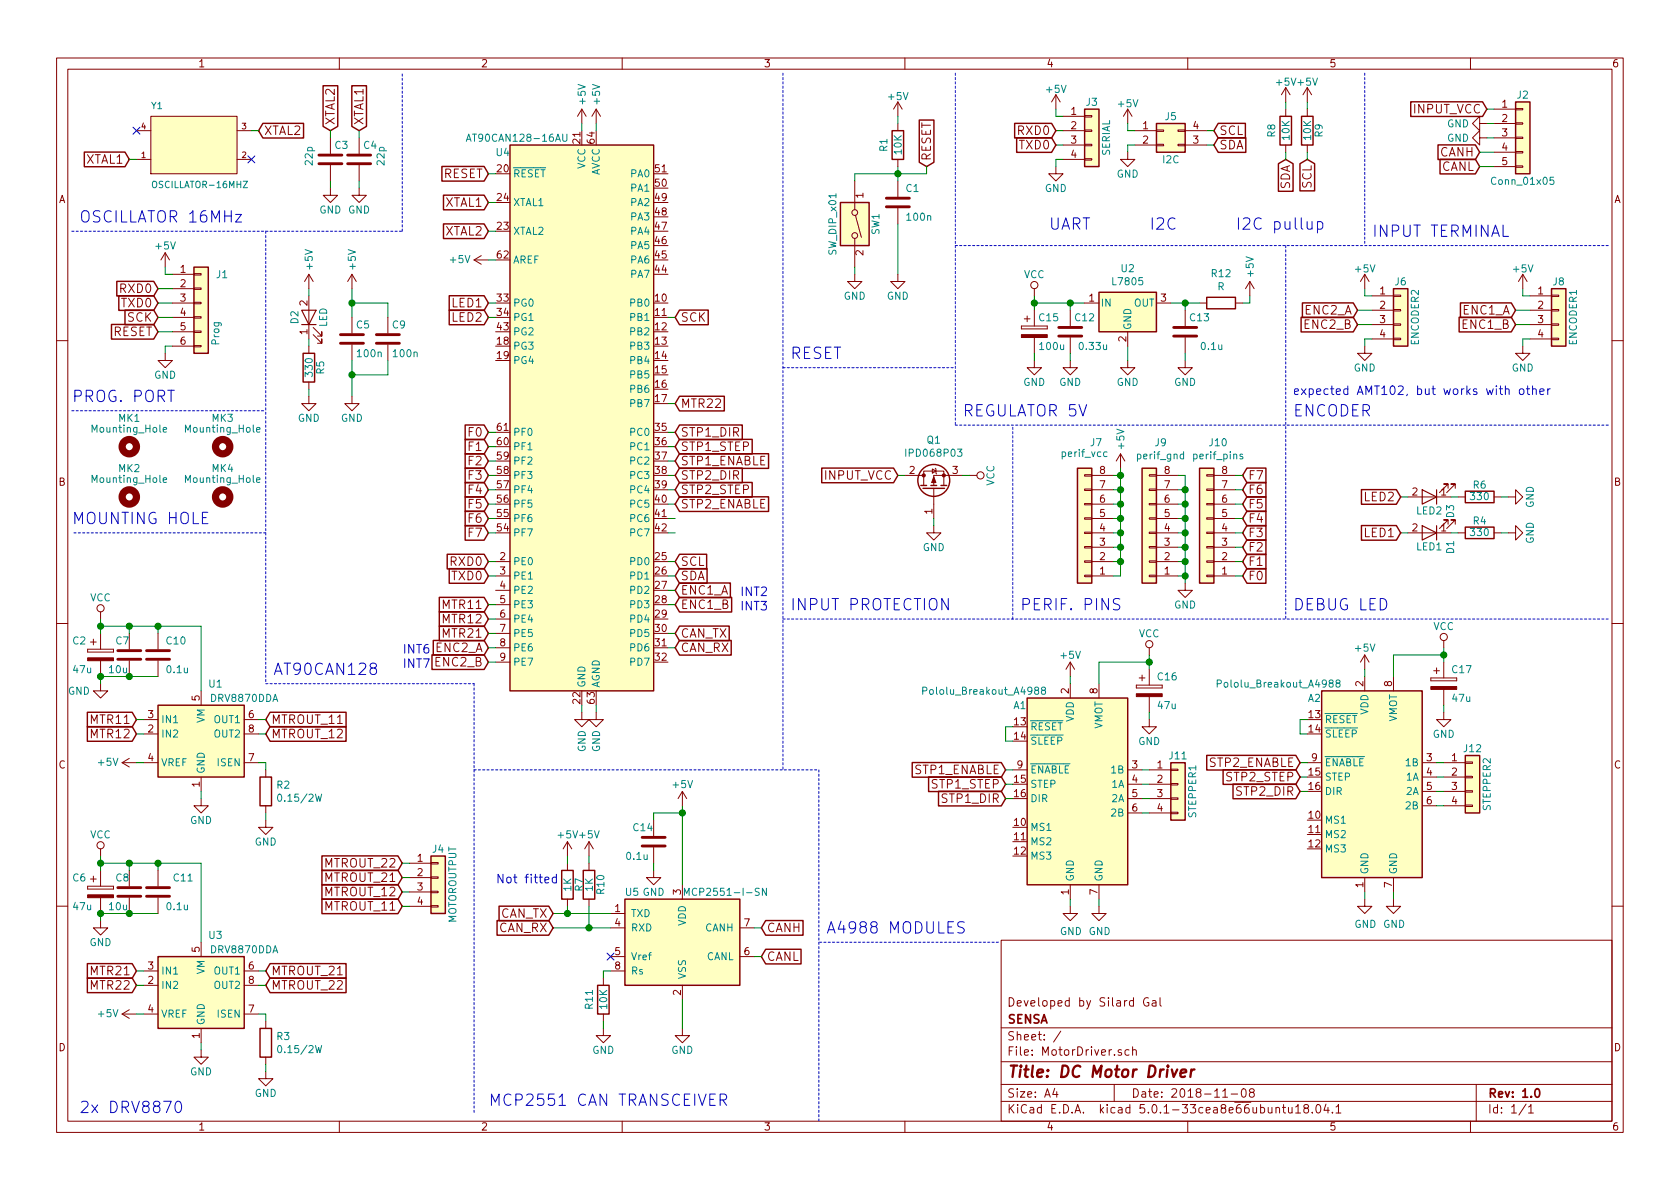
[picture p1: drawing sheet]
<svg xmlns="http://www.w3.org/2000/svg" width="297mm" height="210mm" viewBox="0 0 297 210" stroke-linecap="round" stroke-linejoin="round" font-family="sans-serif">
<defs><g id="words">
<g font-size="2.8" fill="#0000c2">
<text x="14" y="39.4">OSCILLATOR 16MHz</text>
<text x="185.4" y="40.6">UART</text>
<text x="203.2" y="40.6">I2C</text>
<text x="218.4" y="40.6">I2C pullup</text>
<text x="242.6" y="41.9">INPUT TERMINAL</text>
<text x="139.7" y="63.5">RESET</text>
<text x="12.7" y="71.1">PROG. PORT</text>
<text x="170.2" y="73.7">REGULATOR 5V</text>
<text x="228.6" y="73.7">ENCODER</text>
<text x="12.7" y="92.7">MOUNTING HOLE</text>
<text x="139.7" y="107.9">INPUT PROTECTION</text>
<text x="180.3" y="107.9">PERIF. PINS</text>
<text x="228.6" y="107.9">DEBUG LED</text>
<text x="48.3" y="119.4">AT90CAN128</text>
<text x="146" y="165.1">A4988 MODULES</text>
<text x="14" y="196.8">2x DRV8870</text>
<text x="86.4" y="195.6">MCP2551 CAN TRANSCEIVER</text>
</g>
<text font-size="2.8" fill="#840000" x="178" y="190.5">Title: DC Motor Driver</text>
<g font-size="2.1" fill="#840000">
<text x="46.6" y="23.9">XTAL2</text>
<text x="59.2" y="22.2" transform="rotate(-90 59.2 22.2)">XTAL2</text>
<text x="64.3" y="22.2" transform="rotate(-90 64.3 22.2)">XTAL1</text>
<text x="180.1" y="23.9">RXD0</text>
<text x="215.5" y="23.9">SCL</text>
<text x="249.9" y="20.1">INPUT_VCC</text>
<text x="15.2" y="29">XTAL1</text>
<text x="164.6" y="28.5" transform="rotate(-90 164.6 28.5)">RESET</text>
<text x="180.3" y="26.4">TXD0</text>
<text x="215.5" y="26.4">SDA</text>
<text x="254.6" y="27.7">CANH</text>
<text x="78.4" y="31.5">RESET</text>
<text x="228.1" y="33.6" transform="rotate(-90 228.1 33.6)">SDA</text>
<text x="231.9" y="33.3" transform="rotate(-90 231.9 33.3)">SCL</text>
<text x="254.8" y="30.2">CANL</text>
<text x="78.7" y="36.6">XTAL1</text>
<text x="78.7" y="41.7">XTAL2</text>
<text x="21.4" y="51.8">RXD0</text>
<text x="19.9" y="59.4">RESET</text>
<text x="21.6" y="54.4">TXD0</text>
<text x="22.6" y="56.9">SCK</text>
<text x="80" y="54.4">LED1</text>
<text x="80" y="56.9">LED2</text>
<text x="120.3" y="56.9">SCK</text>
<text x="230.7" y="55.6">ENC2_A</text>
<text x="230.7" y="58.2">ENC2_B</text>
<text x="258.7" y="55.6">ENC1_A</text>
<text x="258.7" y="58.2">ENC1_B</text>
<text x="83" y="77.2">F0</text>
<text x="120.3" y="72.1">MTR22</text>
<text x="120.3" y="77.2">STP1_DIR</text>
<text x="83" y="79.8">F1</text>
<text x="83" y="82.3">F2</text>
<text x="120.3" y="82.3">STP1_ENABLE</text>
<text x="120.3" y="79.8">STP1_STEP</text>
<text x="83" y="84.8">F3</text>
<text x="83" y="87.4">F4</text>
<text x="83" y="89.9">F5</text>
<text x="120.3" y="89.9">STP2_ENABLE</text>
<text x="120.3" y="87.4">STP2_STEP</text>
<text x="120.3" y="84.8">STP2_DIR</text>
<text x="145.8" y="84.8">INPUT_VCC</text>
<text x="220.6" y="89.9">F5</text>
<text x="220.6" y="87.4">F6</text>
<text x="220.6" y="84.8">F7</text>
<text x="241.3" y="88.6">LED2</text>
<text x="83" y="92.5">F6</text>
<text x="83" y="95">F7</text>
<text x="220.6" y="95">F3</text>
<text x="220.6" y="92.5">F4</text>
<text x="241.3" y="95">LED1</text>
<text x="79.8" y="100.1">RXD0</text>
<text x="120.3" y="100.1">SCL</text>
<text x="220.6" y="100.1">F1</text>
<text x="220.6" y="97.5">F2</text>
<text x="78.5" y="107.7">MTR11</text>
<text x="80" y="102.6">TXD0</text>
<text x="120.3" y="102.6">SDA</text>
<text x="120.3" y="105.2">ENC1_A</text>
<text x="120.3" y="107.7">ENC1_B</text>
<text x="220.6" y="102.6">F0</text>
<text x="78.5" y="110.2">MTR12</text>
<text x="78.5" y="112.8">MTR21</text>
<text x="120.3" y="112.8">CAN_TX</text>
<text x="120.3" y="115.3">CAN_RX</text>
<text x="16.3" y="128">MTR11</text>
<text x="16.3" y="130.6">MTR12</text>
<text x="47.9" y="130.6">MTROUT_12</text>
<text x="47.9" y="128">MTROUT_11</text>
<text x="161.7" y="136.9">STP1_ENABLE</text>
<text x="213.7" y="135.6">STP2_ENABLE</text>
<text x="164.8" y="139.4">STP1_STEP</text>
<text x="166.8" y="142">STP1_DIR</text>
<text x="216.9" y="138.2">STP2_STEP</text>
<text x="218.8" y="140.7">STP2_DIR</text>
<text x="57.6" y="156">MTROUT_21</text>
<text x="57.6" y="153.4">MTROUT_22</text>
<text x="57.6" y="161">MTROUT_11</text>
<text x="57.6" y="158.5">MTROUT_12</text>
<text x="88.1" y="164.8">CAN_RX</text>
<text x="88.4" y="162.3">CAN_TX</text>
<text x="135.5" y="164.8">CANH</text>
<text x="16.3" y="172.5">MTR21</text>
<text x="47.9" y="172.5">MTROUT_21</text>
<text x="135.5" y="169.9">CANL</text>
<text x="16.3" y="175">MTR22</text>
<text x="47.9" y="175">MTROUT_22</text>
<text x="178" y="178">Developed by Silard Gal</text>
<text x="178" y="184">Sheet: /</text>
<text x="178" y="181">SENSA</text>
<text x="178" y="186.7">File: MotorDriver.sch</text>
<text x="178" y="196.9">KiCad E.D.A. kicad 5.0.1-33cea8e66ubuntu18.04.1</text>
<text x="178" y="194.1">Size: A4</text>
<text x="200" y="194.1">Date: 2018-11-08</text>
<text x="263" y="194.1">Rev: 1.0</text>
<text x="263" y="196.9">Id: 1/1</text>
</g>
<g font-size="2.1" fill="#0000c2">
<text x="234.4" y="69.8">expected AMT102, but works with other</text>
<text x="130.8" y="105.4">INT2</text>
<text x="130.8" y="107.9">INT3</text>
<text x="71.1" y="115.6">INT6 ENC2_A</text>
<text x="71.1" y="118.1">INT7 ENC2_B</text>
<text x="87.6" y="156.2">Not fitted</text>
</g>
<g font-size="1.8" fill="#840000">
<text x="35" y="11.9">1</text>
<text x="85" y="11.9">2</text>
<text x="135" y="11.9">3</text>
<text x="185" y="11.9">4</text>
<text x="235" y="11.9">5</text>
<text x="285" y="11.9">6</text>
<text x="189.4" y="20.3">1</text>
<text x="189.4" y="22.9">2</text>
<text x="202.1" y="22.9">1</text>
<text x="211" y="22.9">4</text>
<text x="265.6" y="19">1</text>
<text x="265.6" y="21.6">2</text>
<text x="102.6" y="25.3" transform="rotate(-90 102.6 25.3)">21</text>
<text x="105.2" y="25.3" transform="rotate(-90 105.2 25.3)">64</text>
<text x="189.4" y="25.4">3</text>
<text x="189.4" y="27.9">4</text>
<text x="202.1" y="25.4">2</text>
<text x="211" y="25.4">3</text>
<text x="265.6" y="24.1">3</text>
<text x="265.6" y="26.7">4</text>
<text x="265.6" y="29.2">5</text>
<text x="10.4" y="35.9">A</text>
<text x="87.9" y="30.5">20</text>
<text x="87.9" y="35.6">24</text>
<text x="115.9" y="35.6">49</text>
<text x="115.9" y="33">50</text>
<text x="115.9" y="30.5">51</text>
<text x="152.7" y="35" transform="rotate(-90 152.7 35)">1</text>
<text x="285.4" y="35.9">A</text>
<text x="87.9" y="40.6">23</text>
<text x="115.9" y="40.6">47</text>
<text x="115.9" y="38.1">48</text>
<text x="87.9" y="45.7">62</text>
<text x="115.9" y="45.7">45</text>
<text x="115.9" y="43.2">46</text>
<text x="152.7" y="45.2" transform="rotate(-90 152.7 45.2)">2</text>
<text x="31.9" y="48.3">1</text>
<text x="31.9" y="50.8">2</text>
<text x="31.9" y="53.3">3</text>
<text x="87.9" y="53.3">33</text>
<text x="115.9" y="53.3">10</text>
<text x="115.9" y="48.3">44</text>
<text x="192.6" y="53.3">1</text>
<text x="205.3" y="53.3">3</text>
<text x="244" y="52.1">1</text>
<text x="271.9" y="52.1">1</text>
<text x="31.9" y="55.9">4</text>
<text x="31.9" y="58.4">5</text>
<text x="54.4" y="59.2" transform="rotate(-90 54.4 59.2)">1</text>
<text x="54.4" y="54.1" transform="rotate(-90 54.4 54.1)">2</text>
<text x="87.9" y="55.9">34</text>
<text x="87.9" y="58.4">43</text>
<text x="115.9" y="55.9">11</text>
<text x="115.9" y="58.4">12</text>
<text x="244" y="54.6">2</text>
<text x="244" y="57.1">3</text>
<text x="244" y="59.7">4</text>
<text x="271.9" y="54.6">2</text>
<text x="271.9" y="57.1">3</text>
<text x="271.9" y="59.7">4</text>
<text x="31.9" y="61">6</text>
<text x="87.9" y="61">18</text>
<text x="87.9" y="63.5">19</text>
<text x="115.9" y="61">13</text>
<text x="115.9" y="63.5">14</text>
<text x="199.1" y="60.4" transform="rotate(-90 199.1 60.4)">2</text>
<text x="115.9" y="66">15</text>
<text x="115.9" y="68.6">16</text>
<text x="115.9" y="71.1">17</text>
<text x="87.9" y="76.2">61</text>
<text x="115.9" y="76.2">35</text>
<text x="87.9" y="83.8">58</text>
<text x="87.9" y="81.3">59</text>
<text x="87.9" y="78.7">60</text>
<text x="115.9" y="78.7">36</text>
<text x="115.9" y="81.3">37</text>
<text x="115.9" y="83.8">38</text>
<text x="160.8" y="83.8">2</text>
<text x="168.4" y="83.8">3</text>
<text x="194.5" y="83.8">8</text>
<text x="205.9" y="83.8">8</text>
<text x="216.1" y="83.8">8</text>
<text x="10.4" y="85.9">B</text>
<text x="87.9" y="88.9">56</text>
<text x="87.9" y="86.4">57</text>
<text x="115.9" y="86.4">39</text>
<text x="115.9" y="88.9">40</text>
<text x="194.5" y="88.9">6</text>
<text x="194.5" y="86.4">7</text>
<text x="205.9" y="88.9">6</text>
<text x="205.9" y="86.4">7</text>
<text x="216.1" y="88.9">6</text>
<text x="216.1" y="86.4">7</text>
<text x="249.7" y="87.6">2</text>
<text x="254.8" y="87.6">1</text>
<text x="285.4" y="85.9">B</text>
<text x="87.9" y="94">54</text>
<text x="87.9" y="91.4">55</text>
<text x="115.9" y="91.4">41</text>
<text x="115.9" y="94">42</text>
<text x="164.8" y="90.9" transform="rotate(-90 164.8 90.9)">1</text>
<text x="194.5" y="94">4</text>
<text x="194.5" y="91.4">5</text>
<text x="205.9" y="94">4</text>
<text x="205.9" y="91.4">5</text>
<text x="216.1" y="94">4</text>
<text x="216.1" y="91.4">5</text>
<text x="249.7" y="94">2</text>
<text x="254.8" y="94">1</text>
<text x="88.4" y="99.1">2</text>
<text x="88.4" y="101.6">3</text>
<text x="115.9" y="99.1">25</text>
<text x="115.9" y="101.6">26</text>
<text x="194.5" y="101.6">1</text>
<text x="194.5" y="99.1">2</text>
<text x="194.5" y="96.5">3</text>
<text x="205.9" y="101.6">1</text>
<text x="205.9" y="99.1">2</text>
<text x="205.9" y="96.5">3</text>
<text x="216.1" y="101.6">1</text>
<text x="216.1" y="99.1">2</text>
<text x="216.1" y="96.5">3</text>
<text x="88.4" y="104.1">4</text>
<text x="88.4" y="106.7">5</text>
<text x="115.9" y="104.1">27</text>
<text x="115.9" y="106.7">28</text>
<text x="88.4" y="109.2">6</text>
<text x="88.4" y="111.8">7</text>
<text x="115.9" y="109.2">29</text>
<text x="115.9" y="111.8">30</text>
<text x="88.4" y="114.3">8</text>
<text x="88.4" y="116.8">9</text>
<text x="115.9" y="114.3">31</text>
<text x="115.9" y="116.8">32</text>
<text x="35.3" y="123.9" transform="rotate(-90 35.3 123.9)">5</text>
<text x="102.6" y="124.4" transform="rotate(-90 102.6 124.4)">22</text>
<text x="105.2" y="124.4" transform="rotate(-90 105.2 124.4)">63</text>
<text x="189" y="122.7" transform="rotate(-90 189 122.7)">2</text>
<text x="194.1" y="122.7" transform="rotate(-90 194.1 122.7)">8</text>
<text x="241" y="121.4" transform="rotate(-90 241 121.4)">2</text>
<text x="246.1" y="121.4" transform="rotate(-90 246.1 121.4)">8</text>
<text x="26.2" y="129.5">2</text>
<text x="26.2" y="127">3</text>
<text x="44" y="127">6</text>
<text x="44" y="129.5">8</text>
<text x="179.4" y="128.3">13</text>
<text x="179.4" y="130.8">14</text>
<text x="231.4" y="127">13</text>
<text x="231.4" y="129.5">14</text>
<text x="10.4" y="135.9">C</text>
<text x="26.2" y="134.6">4</text>
<text x="44" y="134.6">7</text>
<text x="179.9" y="135.9">9</text>
<text x="200.2" y="135.9">3</text>
<text x="204.6" y="135.9">1</text>
<text x="231.4" y="137.2">15</text>
<text x="231.9" y="134.6">9</text>
<text x="252.2" y="134.6">3</text>
<text x="252.2" y="137.2">4</text>
<text x="256.7" y="134.6">1</text>
<text x="256.7" y="137.2">2</text>
<text x="285.4" y="135.9">C</text>
<text x="35.3" y="139.2" transform="rotate(-90 35.3 139.2)">1</text>
<text x="179.4" y="138.4">15</text>
<text x="179.4" y="141">16</text>
<text x="200.2" y="138.4">4</text>
<text x="200.2" y="141">5</text>
<text x="200.2" y="143.5">6</text>
<text x="204.6" y="138.4">2</text>
<text x="204.6" y="141">3</text>
<text x="204.6" y="143.5">4</text>
<text x="231.4" y="139.7">16</text>
<text x="252.2" y="139.7">5</text>
<text x="252.2" y="142.2">6</text>
<text x="256.7" y="139.7">3</text>
<text x="256.7" y="142.2">4</text>
<text x="179.4" y="146">10</text>
<text x="179.4" y="148.6">11</text>
<text x="231.4" y="144.8">10</text>
<text x="231.4" y="147.3">11</text>
<text x="231.4" y="149.9">12</text>
<text x="73.8" y="152.4">1</text>
<text x="73.8" y="154.9">2</text>
<text x="179.4" y="151.1">12</text>
<text x="73.8" y="157.5">3</text>
<text x="73.8" y="160">4</text>
<text x="108.7" y="161.3">1</text>
<text x="120.4" y="158.2" transform="rotate(-90 120.4 158.2)">3</text>
<text x="189" y="158.2" transform="rotate(-90 189 158.2)">1</text>
<text x="194.1" y="158.2" transform="rotate(-90 194.1 158.2)">7</text>
<text x="241" y="156.9" transform="rotate(-90 241 156.9)">1</text>
<text x="246.1" y="156.9" transform="rotate(-90 246.1 156.9)">7</text>
<text x="108.7" y="163.8">4</text>
<text x="131.6" y="163.8">7</text>
<text x="26.2" y="174">2</text>
<text x="26.2" y="171.4">3</text>
<text x="35.3" y="168.4" transform="rotate(-90 35.3 168.4)">5</text>
<text x="44" y="171.4">6</text>
<text x="44" y="174">8</text>
<text x="108.7" y="168.9">5</text>
<text x="108.7" y="171.4">8</text>
<text x="131.6" y="168.9">6</text>
<text x="26.2" y="179.1">4</text>
<text x="44" y="179.1">7</text>
<text x="120.4" y="176" transform="rotate(-90 120.4 176)">2</text>
<text x="10.4" y="185.9">D</text>
<text x="35.3" y="183.6" transform="rotate(-90 35.3 183.6)">1</text>
<text x="285.4" y="185.9">D</text>
<text x="35" y="199.9">1</text>
<text x="85" y="199.9">2</text>
<text x="135" y="199.9">3</text>
<text x="185" y="199.9">4</text>
<text x="235" y="199.9">5</text>
<text x="285" y="199.9">6</text>
</g>
<g font-size="1.8" fill="#008484">
<text x="157.1" y="17.7">+5V</text>
<text x="185.1" y="16.4">+5V</text>
<text x="225.7" y="15.2">+5V +5V</text>
<text x="268.3" y="17.4">J2</text>
<text x="103.6" y="18.4" transform="rotate(-90 103.6 18.4)">+5V</text>
<text x="106.1" y="18.4" transform="rotate(-90 106.1 18.4)">+5V</text>
<text x="192.1" y="18.7">J3</text>
<text x="197.8" y="19">+5V</text>
<text x="206" y="21.3">J5</text>
<text x="255.9" y="22.5">GND</text>
<text x="55.3" y="29.1" transform="rotate(-90 55.3 29.1)">22p</text>
<text x="59.3" y="26.3">C3</text>
<text x="64.3" y="26.3">C4</text>
<text x="68" y="29.1" transform="rotate(-90 68 29.1)">22p</text>
<text x="83.3" y="25.1">AT90CAN128-16AU</text>
<text x="87.8" y="27.6">U4</text>
<text x="103.5" y="29.9" transform="rotate(-90 103.5 29.9)">VCC</text>
<text x="156.9" y="26.8" transform="rotate(-90 156.9 26.8)">R1</text>
<text x="159.4" y="27.2" transform="rotate(-90 159.4 27.2)">10K</text>
<text x="196.3" y="27.6" transform="rotate(-90 196.3 27.6)">SERIAL</text>
<text x="205.6" y="28.9">I2C</text>
<text x="225.5" y="24.2" transform="rotate(-90 225.5 24.2)">R8</text>
<text x="228" y="24.7" transform="rotate(-90 228 24.7)">10K</text>
<text x="231.8" y="24.7" transform="rotate(-90 231.8 24.7)">10K</text>
<text x="233.9" y="24.2" transform="rotate(-90 233.9 24.2)">R9</text>
<text x="255.9" y="25.1">GND</text>
<text x="90.7" y="31.4">RESET</text>
<text x="106" y="31.2" transform="rotate(-90 106 31.2)">AVCC</text>
<text x="111.6" y="33.9">PA1</text>
<text x="111.6" y="31.4">PA0</text>
<text x="160.2" y="34">C1</text>
<text x="184.7" y="34">GND</text>
<text x="197.4" y="31.4">GND</text>
<text x="264" y="32.7">Conn_01x05</text>
<text x="56.5" y="37.8">GND GND</text>
<text x="90.7" y="41.5">XTAL2</text>
<text x="90.7" y="36.4">XTAL1</text>
<text x="111.6" y="41.5">PA4</text>
<text x="111.6" y="39">PA3</text>
<text x="111.6" y="36.4">PA2</text>
<text x="155.5" y="41.5" transform="rotate(-90 155.5 41.5)">SW1</text>
<text x="160.5" y="39">100n</text>
<text x="27.6" y="44.1">+5V</text>
<text x="55.3" y="47.6" transform="rotate(-90 55.3 47.6)">+5V</text>
<text x="62.9" y="47.6" transform="rotate(-90 62.9 47.6)">+5V</text>
<text x="79.7" y="46.5">+5V</text>
<text x="90.7" y="46.6">AREF</text>
<text x="111.6" y="46.6">PA6</text>
<text x="111.6" y="44.1">PA5</text>
<text x="147.9" y="45" transform="rotate(-90 147.9 45)">SW_DIP_x01</text>
<text x="38.3" y="49.2">J1</text>
<text x="111.6" y="49.1">PA7</text>
<text x="149.2" y="53">GND</text>
<text x="156.8" y="53">GND</text>
<text x="181" y="49.2">VCC</text>
<text x="196.9" y="50.4">L7805</text>
<text x="198.3" y="48.1">U2</text>
<text x="214.3" y="49">R12</text>
<text x="215.3" y="51.3">R</text>
<text x="221.7" y="48.8" transform="rotate(-90 221.7 48.8)">+5V</text>
<text x="239.7" y="48.2">+5V</text>
<text x="246.7" y="50.5">J6</text>
<text x="267.6" y="48.2">+5V</text>
<text x="274.6" y="50.5">J8</text>
<text x="52.8" y="57.2" transform="rotate(-90 52.8 57.2)">D2</text>
<text x="57.8" y="57.9" transform="rotate(-90 57.8 57.9)">LED</text>
<text x="63.1" y="58.1">C5</text>
<text x="69.4" y="58.1">C9</text>
<text x="90.7" y="54.2">PG0</text>
<text x="90.7" y="56.8">PG1</text>
<text x="90.7" y="59.3">PG2</text>
<text x="111.6" y="54.2">PB0</text>
<text x="111.6" y="56.8">PB1</text>
<text x="111.6" y="59.3">PB2</text>
<text x="183.8" y="56.8">C15</text>
<text x="190.1" y="56.8">C12</text>
<text x="194.6" y="54.2">IN</text>
<text x="200" y="58.4" transform="rotate(-90 200 58.4)">GND</text>
<text x="200.5" y="54.2">OUT</text>
<text x="210.5" y="56.8">C13</text>
<text x="38.8" y="61" transform="rotate(-90 38.8 61)">Prog</text>
<text x="63.3" y="63.2">100n</text>
<text x="69.7" y="63.2">100n</text>
<text x="90.7" y="61.8">PG3</text>
<text x="90.7" y="64.4">PG4</text>
<text x="111.6" y="61.8">PB3</text>
<text x="111.6" y="64.4">PB4</text>
<text x="184" y="61.9">100u</text>
<text x="191" y="61.9">0.33u</text>
<text x="212.5" y="61.9">0.1u</text>
<text x="239.3" y="65.7">GND</text>
<text x="250.9" y="61" transform="rotate(-90 250.9 61)">ENCODER2</text>
<text x="267.3" y="65.7">GND</text>
<text x="278.8" y="61" transform="rotate(-90 278.8 61)">ENCODER1</text>
<text x="27.3" y="67">GND</text>
<text x="55.3" y="66.5" transform="rotate(-90 55.3 66.5)">330</text>
<text x="57.3" y="66.1" transform="rotate(-90 57.3 66.1)">R5</text>
<text x="111.6" y="66.9">PB5</text>
<text x="111.6" y="69.5">PB6</text>
<text x="180.9" y="68.2">GND</text>
<text x="187.3" y="68.2">GND</text>
<text x="197.4" y="68.2">GND</text>
<text x="207.6" y="68.2">GND</text>
<text x="16.5" y="76.5">Mounting_Hole</text>
<text x="21" y="74.6">MK1</text>
<text x="33" y="76.5">Mounting_Hole</text>
<text x="37.5" y="74.6">MK3</text>
<text x="52.7" y="74.6">GND</text>
<text x="60.3" y="74.6">GND</text>
<text x="90.7" y="77.1">PF0</text>
<text x="111.6" y="72">PB7</text>
<text x="111.6" y="77.1">PC0</text>
<text x="21" y="83.5">MK2</text>
<text x="37.5" y="83.5">MK4</text>
<text x="90.7" y="82.2">PF2</text>
<text x="90.7" y="79.6">PF1</text>
<text x="111.6" y="79.6">PC1</text>
<text x="111.6" y="82.2">PC2</text>
<text x="160.6" y="80.8">IPD068P03</text>
<text x="163.9" y="78.5">Q1</text>
<text x="187.9" y="80.8">perif_vcc</text>
<text x="192.8" y="78.9">J7</text>
<text x="198.8" y="79.3" transform="rotate(-90 198.8 79.3)">+5V</text>
<text x="201.2" y="81.2">perif_gnd</text>
<text x="204.3" y="78.9">J9</text>
<text x="211.2" y="81.2">perif_pins</text>
<text x="213.9" y="78.9">J10</text>
<text x="16.5" y="85.4">Mounting_Hole</text>
<text x="33" y="85.4">Mounting_Hole</text>
<text x="90.7" y="89.8">PF5</text>
<text x="90.7" y="87.2">PF4</text>
<text x="90.7" y="84.7">PF3</text>
<text x="111.6" y="84.7">PC3</text>
<text x="111.6" y="87.2">PC4</text>
<text x="111.6" y="89.8">PC5</text>
<text x="175.8" y="85.9" transform="rotate(-90 175.8 85.9)">VCC</text>
<text x="260.1" y="88.4">330</text>
<text x="260.5" y="86.4">R6</text>
<text x="271.2" y="89.8" transform="rotate(-90 271.2 89.8)">GND</text>
<text x="90.7" y="94.9">PF7</text>
<text x="90.7" y="92.3">PF6</text>
<text x="111.6" y="92.3">PC6</text>
<text x="111.6" y="94.9">PC7</text>
<text x="250.4" y="91">LED2</text>
<text x="257.1" y="91.5" transform="rotate(-90 257.1 91.5)">D3</text>
<text x="260.1" y="94.8">330</text>
<text x="260.5" y="92.8">R4</text>
<text x="90.7" y="99.9">PE0</text>
<text x="111.6" y="99.9">PD0</text>
<text x="163.1" y="97.5">GND</text>
<text x="250.4" y="97.3">LED1</text>
<text x="257.1" y="97.9" transform="rotate(-90 257.1 97.9)">D1</text>
<text x="271.2" y="96.2" transform="rotate(-90 271.2 96.2)">GND</text>
<text x="15.9" y="106.3">VCC</text>
<text x="90.7" y="102.5">PE1</text>
<text x="90.7" y="105">PE2</text>
<text x="90.7" y="107.6">PE3</text>
<text x="111.6" y="102.5">PD1</text>
<text x="111.6" y="105">PD2</text>
<text x="111.6" y="107.6">PD3</text>
<text x="207.6" y="107.6">GND</text>
<text x="12.9" y="114">C2</text>
<text x="20.5" y="114">C7</text>
<text x="29.5" y="114">C10</text>
<text x="90.7" y="110.1">PE4</text>
<text x="90.7" y="112.6">PE5</text>
<text x="111.6" y="110.1">PD4</text>
<text x="111.6" y="112.6">PD5</text>
<text x="201.3" y="112.7">VCC</text>
<text x="253.4" y="111.4">VCC</text>
<text x="13" y="119">47u</text>
<text x="19.4" y="119">10u</text>
<text x="29.6" y="119">0.1u</text>
<text x="90.7" y="115.2">PE6</text>
<text x="90.7" y="117.7">PE7</text>
<text x="111.6" y="115.2">PD6</text>
<text x="111.6" y="117.7">PD7</text>
<text x="187.6" y="116.5">+5V</text>
<text x="239.7" y="115.2">+5V</text>
<text x="256.8" y="119">C17</text>
<text x="12" y="122.9">GND</text>
<text x="37" y="121.6">U1</text>
<text x="37.4" y="124.1">DRV8870DDA</text>
<text x="103.5" y="121.7" transform="rotate(-90 103.5 121.7)">GND</text>
<text x="106" y="121.7" transform="rotate(-90 106 121.7)">AGND</text>
<text x="163.9" y="122.9">Pololu_Breakout_A4988</text>
<text x="179.2" y="125.4">A1</text>
<text x="204.7" y="120.3">C16</text>
<text x="204.8" y="125.4">47u</text>
<text x="216" y="121.6">Pololu_Breakout_A4988</text>
<text x="231.3" y="124.1">A2</text>
<text x="256.9" y="124.1">47u</text>
<text x="28.4" y="130.4">IN2</text>
<text x="28.4" y="127.9">IN1</text>
<text x="36.2" y="127.9" transform="rotate(-90 36.2 127.9)">VM</text>
<text x="37.9" y="127.9">OUT1</text>
<text x="37.9" y="130.4">OUT2</text>
<text x="182.1" y="129.2">RESET</text>
<text x="182.1" y="131.7">SLEEP</text>
<text x="189.9" y="127.7" transform="rotate(-90 189.9 127.7)">VDD</text>
<text x="194.9" y="129.1" transform="rotate(-90 194.9 129.1)">VMOT</text>
<text x="201.2" y="131.7">GND</text>
<text x="234.2" y="127.9">RESET</text>
<text x="234.2" y="130.4">SLEEP</text>
<text x="241.9" y="126.4" transform="rotate(-90 241.9 126.4)">VDD</text>
<text x="247" y="127.8" transform="rotate(-90 247 127.8)">VMOT</text>
<text x="253.3" y="130.5">GND</text>
<text x="17.4" y="135.4">+5V</text>
<text x="28.4" y="135.5">VREF</text>
<text x="36.2" y="136.9" transform="rotate(-90 36.2 136.9)">GND</text>
<text x="38.5" y="135.5">ISEN</text>
<text x="103.6" y="133" transform="rotate(-90 103.6 133)">GND</text>
<text x="106.1" y="133" transform="rotate(-90 106.1 133)">GND</text>
<text x="182.1" y="136.8">ENABLE</text>
<text x="196.6" y="136.8">1B</text>
<text x="206.8" y="134.3">J11</text>
<text x="234.2" y="135.5">ENABLE</text>
<text x="248.7" y="135.5">1B</text>
<text x="258.9" y="133">J12</text>
<text x="49" y="139.5">R2</text>
<text x="49.7" y="141.8">0.15/2W</text>
<text x="119" y="139.4">+5V</text>
<text x="182.1" y="139.3">STEP</text>
<text x="182.1" y="141.9">DIR</text>
<text x="196.6" y="139.3">1A</text>
<text x="196.6" y="141.9">2A</text>
<text x="234.2" y="138">STEP</text>
<text x="234.2" y="140.6">DIR</text>
<text x="248.7" y="138">1A</text>
<text x="248.7" y="140.6">2A</text>
<text x="248.7" y="143.1">2B</text>
<text x="263.6" y="143.3" transform="rotate(-90 263.6 143.3)">STEPPER2</text>
<text x="15.9" y="148.3">VCC</text>
<text x="33.6" y="145.7">GND</text>
<text x="45" y="149.5">GND</text>
<text x="98.7" y="148.3">+5V +5V</text>
<text x="112" y="147">C14</text>
<text x="182.1" y="146.9">MS1</text>
<text x="182.1" y="149.5">MS2</text>
<text x="196.6" y="144.4">2B</text>
<text x="211.5" y="144.6" transform="rotate(-90 211.5 144.6)">STEPPER1</text>
<text x="234.2" y="145.7">MS1</text>
<text x="234.2" y="148.2">MS2</text>
<text x="12.9" y="155.9">C6</text>
<text x="20.5" y="155.9">C8</text>
<text x="30.8" y="155.9">C11</text>
<text x="76.5" y="150.8">J4</text>
<text x="110.9" y="152.1">0.1u</text>
<text x="182.1" y="152">MS3</text>
<text x="189.9" y="156" transform="rotate(-90 189.9 156)">GND</text>
<text x="194.9" y="156" transform="rotate(-90 194.9 156)">GND</text>
<text x="234.2" y="150.7">MS3</text>
<text x="241.9" y="154.7" transform="rotate(-90 241.9 154.7)">GND</text>
<text x="247" y="154.7" transform="rotate(-90 247 154.7)">GND</text>
<text x="13" y="161">47u</text>
<text x="19.4" y="161">10u</text>
<text x="29.6" y="161">0.1u</text>
<text x="101" y="157.6" transform="rotate(-90 101 157.6)">1K</text>
<text x="103" y="157.6" transform="rotate(-90 103 157.6)">R7</text>
<text x="104.8" y="157.6" transform="rotate(-90 104.8 157.6)">1K</text>
<text x="106.9" y="158.1" transform="rotate(-90 106.9 158.1)">R10</text>
<text x="110.6" y="158.4">U5 GND</text>
<text x="122.3" y="158.4">MCP2551-I-SN</text>
<text x="15.8" y="167.3">GND</text>
<text x="37" y="166">U3</text>
<text x="80.7" y="163.3" transform="rotate(-90 80.7 163.3)">MOTOROUTPUT</text>
<text x="111.5" y="162.2">TXD</text>
<text x="111.5" y="164.7">RXD</text>
<text x="121.3" y="163.7" transform="rotate(-90 121.3 163.7)">VDD</text>
<text x="124.7" y="164.7">CANH</text>
<text x="187.4" y="165.3">GND GND</text>
<text x="239.5" y="164.1">GND GND</text>
<text x="28.4" y="172.3">IN1</text>
<text x="36.2" y="172.3" transform="rotate(-90 36.2 172.3)">VM</text>
<text x="37.4" y="168.6">DRV8870DDA</text>
<text x="37.9" y="172.3">OUT1</text>
<text x="111.5" y="169.8">Vref</text>
<text x="111.5" y="172.3">Rs</text>
<text x="121.3" y="173.2" transform="rotate(-90 121.3 173.2)">VSS</text>
<text x="124.9" y="169.8">CANL</text>
<text x="17.4" y="179.9">+5V</text>
<text x="28.4" y="174.9">IN2</text>
<text x="28.4" y="180">VREF</text>
<text x="37.9" y="174.9">OUT2</text>
<text x="38.5" y="180">ISEN</text>
<text x="104.8" y="178.4" transform="rotate(-90 104.8 178.4)">R11</text>
<text x="107.4" y="178.4" transform="rotate(-90 107.4 178.4)">10K</text>
<text x="36.2" y="181.4" transform="rotate(-90 36.2 181.4)">GND</text>
<text x="49" y="183.9">R3</text>
<text x="33.6" y="190.2">GND</text>
<text x="49.7" y="186.2">0.15/2W</text>
<text x="104.7" y="186.4">GND</text>
<text x="118.7" y="186.4">GND</text>
<text x="45" y="194">GND</text>
</g>
<g font-size="1.6" fill="#008484">
<text x="26.8" y="19.3">Y1</text>
<text x="27.3" y="33.2">OSCILLATOR-16MHZ</text>
</g>
<g font-size="1.4" fill="#840000">
<text x="25" y="22.9">4</text>
<text x="42.8" y="22.9">3</text>
<text x="25" y="27.9">1</text>
<text x="42.8" y="27.9">2</text>
</g>
</g></defs>
<g fill="none" stroke="#840000" stroke-width=".18">
<path d="M10 10.3h277v189.9h-277zM12 12.2h273v186.1h-273zM60 10.3v1.9M102.9 19.3l-.8 1.3M102.9 19.3v2.5M102.9 19.3l.7 1.3M105.4 19.3l-.8 1.3M105.4 19.3v2.5M105.4 19.3l.8 1.3M110 10.3v1.9M158.7 18v2.6M158.7 18l-.7 1.3"/>
<path d="M158.7 18l.8 1.3M160 10.3v1.9M186.7 16.8l-.8 1.2M186.7 16.8v2.5M186.7 16.8l.8 1.2M199.4 19.3l-.8 1.3M199.4 19.3v2.5M199.4 19.3l.8 1.3M210 10.3v1.9M227.3 15.5v2.5M227.3 19.3v1.3M227.3 15.5l-.7 1.3"/>
<path d="M227.3 15.5l.8 1.3M231.1 15.5v2.5M231.1 19.3v1.3M231.1 15.5l-.7 1.3M231.1 15.5l.8 1.3M260 10.3v1.9M264.2 19.3h3.8M268 19.2h1.2v.2h-1.2zM24.1 28.2h2.6M24.1 23.1h2.6M26.7 20.6h15.2v10.1h-15.2zM41.9 28.2h2.5"/>
<path d="M41.9 23.1h2.5M58.4 33.3v1.2h1.3l-1.3 1.3-1.3-1.3h1.3M58.4 24.4v2.8M58.4 29.2v2.8M63.5 33.3v1.2h1.3l-1.3 1.3-1.3-1.3h1.3M63.5 24.4v2.8M63.5 29.2v2.8M151.1 32v5.1M151.3 38.1l1 3.9M158.7 21.8v1.3M158.7 28.2v1.3M158.7 32v2.8"/>
<path d="M158.7 36.8v2.8M186.7 29.5v1.2h-1.3l1.3 1.3 1.3-1.3h-1.3M188 28.2h3.8M188 23.1h3.8M188 25.6h3.8M188 20.6h3.8M191.8 28.1h1.2v.2h-1.2zM191.8 25.5h1.2v.3h-1.2zM191.8 23h1.2v.2h-1.2zM191.8 20.4h1.2v.3h-1.2zM199.4 26.9v1.3h-1.3l1.3 1.3 1.3-1.3h-1.3M200.7 23.1h3.8"/>
<path d="M200.7 25.6h3.8M204.5 25.5h1.2v.3h-1.2zM204.5 23h1.2v.2h-1.2zM208.3 25.5h1.2v.3h-1.2zM208.3 23h1.2v.2h-1.2zM209.5 23.1h3.9M209.5 25.6h3.9M227.3 25.6v1.3M231.1 25.6v1.3M261.6 21.8v-1.2l-1.3 1.2 1.3 1.3v-1.3h1.3M261.6 24.4v-1.3l-1.3 1.3 1.3 1.2v-1.2h1.3M264.2 21.8h3.8"/>
<path d="M264.2 24.4h3.8M264.2 26.9h3.8M264.2 29.5h3.8M268 29.3h1.2v.3h-1.2zM268 26.8h1.2v.2h-1.2zM268 24.3h1.2v.2h-1.2zM268 21.7h1.2v.3h-1.2zM29.2 44.7l-.8 1.3M29.2 44.7v2.5M29.2 44.7l.8 1.3M30.5 48.5h3.8M30.5 51h3.8"/>
<path d="M30.5 53.6h3.8M30.5 56.1h3.8M30.5 58.7h3.8M34.3 58.5h1.3v.3h-1.3zM34.3 56h1.3v.3h-1.3zM34.3 53.5h1.3v.2h-1.3zM34.3 50.9h1.3v.3h-1.3zM34.3 48.4h1.3v.2h-1.3zM54.6 48.5v2.5M54.6 52.3v7.6M54.6 48.5l-.8 1.3M54.6 48.5l.8 1.3"/>
<path d="M55.4 59.2l1.5 1.5v-.8v.8h-.8M55.4 57.9l1.5 1.5v-.7v.7h-.8M62.2 48.5l-.7 1.3M62.2 48.5v2.5M62.2 56.1v2.8M62.2 48.5l.8 1.3M68.6 56.1v2.8M83.8 46l1.3 .7M83.8 46h2.6M85.1 45.2l-1.3 .8M151.1 48.5v1.3h1.3l-1.3 1.2-1.2-1.2h1.2M151.1 42.2v5"/>
<path d="M158.7 48.5v1.3h1.3l-1.3 1.2-1.2-1.2h1.2M180.6 57.7v.5zM180.6 58.2h4.6zM180.6 57.7h4.6zM181.1 56.4h1M181.6 55.9v1M182.9 51v1.3M182.9 54.9v2.8M182.9 59.7v2.8M185.2 57.7v.5zM189.2 54.9v2.8M189.2 59.7v2.8"/>
<path d="M191.8 53.6h2.5M199.4 58.7v2.5M204.5 53.6h2.5M209.5 54.9v2.8M209.5 59.7v2.8M212.1 53.6h1.3M218.4 53.6h1.3M221 49.8l-.8 1.2M221 49.8v2.5M221 49.8l.7 1.2M241.3 48.5l-.8 1.3M241.3 48.5v2.5"/>
<path d="M241.3 48.5l.8 1.3M242.6 52.3h3.8M242.6 54.9h3.8M242.6 57.4h3.8M242.6 59.9h3.8M246.4 59.8h1.2v.3h-1.2zM246.4 57.3h1.2v.2h-1.2zM246.4 54.7h1.2v.3h-1.2zM246.4 52.2h1.2v.2h-1.2zM269.2 48.5l-.7 1.3M269.2 48.5v2.5M269.2 48.5l.8 1.3"/>
<path d="M270.5 52.3h3.8M270.5 54.9h3.8M270.5 57.4h3.8M270.5 59.9h3.8M274.3 59.8h1.3v.3h-1.3zM274.3 57.3h1.3v.2h-1.3zM274.3 54.7h1.3v.3h-1.3zM274.3 52.2h1.3v.2h-1.3zM10 60.2h2M29.2 62.5v1.2h1.3l-1.3 1.3-1.3-1.3h1.3M30.5 61.2h3.8M34.3 61.1h1.3v.2h-1.3z"/>
<path d="M54.6 70.1v1.3h1.3l-1.3 1.2-1.3-1.2h1.3M54.6 61.2v1.3M54.6 67.6v1.2M62.2 70.1v1.3h1.3l-1.3 1.2-1.2-1.2h1.2M62.2 61v2.7M68.6 61v2.7M182.9 63.7v1.3h1.2l-1.2 1.3-1.3-1.3h1.3M189.2 63.7v1.3h1.3l-1.3 1.3-1.2-1.3h1.2M199.4 63.7v1.3h1.3l-1.3 1.3-1.3-1.3h1.3M209.5 63.7v1.3h1.3l-1.3 1.3-1.2-1.3h1.2M241.3 61.2v1.3h1.3l-1.3 1.2-1.3-1.2h1.3M269.2 61.2v1.3h1.3l-1.3 1.2-1.2-1.2h1.2"/>
<path d="M285 60.2h2M87.6 99.3h2.6M160 84.1h3.3M163.3 84.1v-.8h3.6v2.5M163.3 84.1v1.7M164.8 82.9l.7 .4-.7 .4zM165.1 93v1.2h1.3l-1.3 1.3-1.3-1.3h1.3M165.1 86.4v5.3M165.4 82.8l.1 .1v.8l.1 .1M170.2 84.1h-5.1v1.7M171.4 84.1h1.3M191.8 83.9h1.2v.3h-1.2z"/>
<path d="M191.8 86.5h1.2v.2h-1.2zM191.8 89h1.2v.3h-1.2zM191.8 91.6h1.2v.2h-1.2zM191.8 94.1h1.2v.3h-1.2zM191.8 96.6h1.2v.3h-1.2zM191.8 99.2h1.2v.2h-1.2zM193 99.3h3.8M193 94.2h3.8M193 84.1h3.8M193 96.8h3.8M193 91.7h3.8M193 89.1h3.8"/>
<path d="M193 86.6h3.8M198.1 80.3l-.7 1.2M198.1 80.3v2.5M198.1 80.3l.8 1.2M203.2 83.9h1.3v.3h-1.3zM203.2 86.5h1.3v.2h-1.3zM203.2 89h1.3v.3h-1.3zM203.2 91.6h1.3v.2h-1.3zM203.2 94.1h1.3v.3h-1.3zM203.2 96.6h1.3v.3h-1.3zM203.2 99.2h1.3v.2h-1.3zM204.5 99.3h3.8"/>
<path d="M204.5 94.2h3.8M204.5 84.1h3.8M204.5 96.8h3.8M204.5 91.7h3.8M204.5 89.1h3.8M204.5 86.6h3.8M213.4 83.9h1.2v.3h-1.2zM213.4 86.5h1.2v.2h-1.2zM213.4 89h1.2v.3h-1.2zM213.4 91.6h1.2v.2h-1.2zM213.4 94.1h1.2v.3h-1.2zM213.4 96.6h1.2v.3h-1.2z"/>
<path d="M213.4 99.2h1.2v.2h-1.2zM214.6 99.3h3.8M214.6 94.2h3.8M214.6 84.1h3.8M214.6 96.8h3.8M214.6 91.7h3.8M214.6 89.1h3.8M214.6 86.6h3.8M248.9 94.2h7.6M248.9 87.9h7.6M256 92.7v-.8h-.7h.7l-1.5 1.6M256 86.4v-.8h-.7h.7l-1.5 1.5"/>
<path d="M257.3 92.7v-.8h-.8h.8l-1.5 1.6M257.3 86.4v-.8h-.8h.8l-1.5 1.5M257.8 94.2h1.3M257.8 87.9h1.3M264.2 94.2h1.2M264.2 87.9h1.2M266.7 94.2h1.3v-1.2l1.2 1.2-1.2 1.3v-1.3M266.7 87.9h1.3v-1.3l1.2 1.3-1.2 1.2v-1.2M10 110.3h2M15.5 114.8v.5zM15.5 115.3h4.6zM15.5 114.8h4.6z"/>
<path d="M16 113.5h1M16.5 113v1M17.8 108.2v1.3M17.8 112v2.8M17.8 116.8v2.8M20.1 114.8v.5zM22.9 112v2.8M22.9 116.8v2.8M27.9 112v2.8M27.9 116.8v2.8M87.6 101.8h2.6M87.6 104.4h2.6"/>
<path d="M87.6 106.9h2.6M87.6 109.5h2.6M87.6 112h2.6M87.6 114.5h2.6M87.6 117.1h2.6M189.2 117.1v2.5M189.2 117.1l-.7 1.3M189.2 117.1l.8 1.3M191.8 101.7h1.2v.3h-1.2zM193 101.8h3.8M201.4 119.9h1M201.9 119.4v1"/>
<path d="M203.2 101.7h1.3v.3h-1.3zM203.2 114.5v1.3M203.2 118.4v2.8M204.5 101.8h3.8M209.5 103.1v1.3h1.3l-1.3 1.3-1.2-1.3h1.2M213.4 101.7h1.2v.3h-1.2zM214.6 101.8h3.8M241.3 115.8v2.6M241.3 119.6v2.6M241.3 115.8l-.8 1.3M241.3 115.8l.8 1.3M246.4 119.6v2.6"/>
<path d="M253 119.9v.5zM253 119.9h4.6zM253.5 118.6h1M254 118.1v1M255.3 113.3v1.2M255.3 117.1v2.8M257.6 119.9v.5zM285 110.3h2M17.8 120.9v1.3h1.2l-1.2 1.2-1.3-1.2h1.3M21.6 134.9h2.5M21.6 134.9l1.3 .7M22.9 134.1l-1.3 .8"/>
<path d="M25.4 129.8h2.5M25.4 127.2h2.5M25.4 134.9h2.5M35.6 122.2v2.5M35.6 137.4v2.5M43.2 129.8h2.5M43.2 127.2h2.5M43.2 134.9h2.5M47 136.1v1.3M102.9 126v1.2h1.2l-1.2 1.3-1.3-1.3h1.3M105.4 126v1.2h1.3l-1.3 1.3-1.3-1.3h1.3M120.6 139.9v2.6"/>
<path d="M120.6 139.9l-.7 1.3M120.6 139.9l.8 1.3M179.1 136.1h2.5M189.2 120.9v2.5M194.3 120.9v2.5M199.4 136.1h2.5M199.4 138.7h2.5M200.9 121.2v.5zM200.9 121.7h4.6zM200.9 121.2h4.6zM203.2 127.2v1.3h1.3l-1.3 1.3-1.3-1.3h1.3M203.2 136.1h3.8"/>
<path d="M203.2 138.7h3.8M203.2 123.2v2.8M205.5 121.2v.5zM207 138.6h1.3v.2h-1.3zM207 136h1.3v.3h-1.3zM231.1 134.9h2.6M251.5 134.9h2.5M251.5 137.4h2.5M251.5 139.9h2.5M253 120.4h4.6zM255.3 126v1.2h1.2l-1.2 1.3-1.3-1.3h1.3M255.3 134.9h3.8"/>
<path d="M255.3 137.4h3.8M255.3 139.9h3.8M255.3 121.9v2.8M259.1 139.8h1.2v.3h-1.2zM259.1 137.3h1.2v.2h-1.2zM259.1 134.7h1.2v.3h-1.2zM15.5 156.7v.5zM15.5 157.2h4.6zM15.5 156.7h4.6zM16 155.4h1M16.5 154.9v1.1M17.8 150.1v1.3"/>
<path d="M17.8 153.9v2.8M17.8 158.7v2.8M20.1 156.7v.5zM22.9 153.9v2.8M22.9 158.7v2.8M27.9 153.9v2.8M27.9 158.7v2.8M35.6 141.2v1.3h1.2l-1.2 1.3-1.3-1.3h1.3M47 145v1.3h1.3l-1.3 1.3-1.3-1.3h1.3M47 142.5v1.3M72.4 152.6h3.8M72.4 155.2h3.8"/>
<path d="M72.4 157.7h3.8M76.2 157.6h1.3v.3h-1.3zM76.2 155.1h1.3v.2h-1.3zM76.2 152.5h1.3v.3h-1.3zM100.3 148.8v2.6M100.3 152.6v1.3M100.3 159v1.3M100.3 148.8l-.7 1.3M100.3 148.8l.8 1.3M104.1 148.8v2.6M104.1 152.6v1.3M104.1 159v1.3"/>
<path d="M104.1 148.8l-.7 1.3M104.1 148.8l.8 1.3M115.6 153.9v1.3h1.2l-1.2 1.3-1.3-1.3h1.3M115.6 145v2.8M115.6 149.9v2.7M120.6 156.5v2.5M189.2 156.5v2.5M194.3 156.5v2.5M199.4 141.2h2.5M199.4 143.8h2.5M203.2 141.2h3.8M203.2 143.8h3.8"/>
<path d="M207 143.6h1.3v.3h-1.3zM207 141.1h1.3v.2h-1.3zM241.3 159v1.3h1.3l-1.3 1.2-1.3-1.2h1.3M241.3 155.2v2.5M246.4 159v1.3h1.2l-1.2 1.2-1.3-1.2h1.3M246.4 155.2v2.5M251.5 142.5h2.5M255.3 142.5h3.8M259.1 142.4h1.2v.2h-1.2zM10 160.2h2M17.8 162.8v1.3h1.2l-1.2 1.2-1.3-1.2h1.3M21.6 179.3h2.5"/>
<path d="M21.6 179.3l1.3 .8M22.9 178.6l-1.3 .7M25.4 174.2h2.5M25.4 171.7h2.5M25.4 179.3h2.5M35.6 166.6v2.6M43.2 174.2h2.5M43.2 171.7h2.5M43.2 179.3h2.5M72.4 160.3h3.8M76.2 160.1h1.3v.3h-1.3zM106.7 173v1.2"/>
<path d="M106.7 179.3v1.3M107.9 171.7h2.6M107.9 161.5h2.6M107.9 164.1h2.6M107.9 169.2h2.6M120.6 174.2v2.6M130.8 164.1h2.5M130.8 169.2h2.5M177 166.3h108v32h-108zM189.2 160.3v1.2h1.3l-1.3 1.3-1.2-1.3h1.2M194.3 160.3v1.2h1.3l-1.3 1.3-1.3-1.3h1.3M203 176.5a.73 .73 0 0 0-.9 .5 .73 .73 0 0 0 .6 .9l.4-.1v-.5h-.3"/>
<path d="M203.8 177h.5l.1 .9M204.4 177.3l-.5 .1-.2 .2 .2 .3 .5-.1M205.1 176.4v1.3l.2 .2M285 160.2h2M35.6 185.7v1.2h1.2l-1.2 1.3-1.3-1.3h1.3M35.6 181.9v2.5M47 189.5v1.2h1.3l-1.3 1.3-1.3-1.3h1.3M47 180.6v1.3M47 186.9v1.3M60 198.3v1.9M106.7 181.9v1.2h1.2l-1.2 1.3-1.3-1.3h1.3M110 198.3v1.9"/>
<path d="M120.6 181.9v1.2h1.3l-1.3 1.3-1.2-1.3h1.2M160 198.3v1.9M177 194.8h108M177 191.8h108M177 187.8h108M177 181.8h108M186.5 192.5l-.4 1h1M186.8 193v1M187.6 182.3l-1.3 2M197 191.8v3M198.3 185.7a.37 .37 0 0 0-.6 .1l.1 .2 .5 .2v.1l-.2 .3-.4-.1M199.6 185.7l-.4-.1-.3 .3 .1 .6 .2 .1 .4-.1"/>
<path d="M200.3 185.7a.37 .37 0 0 1 .6 .1v.8M200.3 185.1v1.5M210 198.3v1.9M216.2 194h.8M217.7 193.5h1.1M219.6 192.7l.4-.2a.94 .94 0 0 1 0 1.5 .82 .82 0 0 1-.4-1.3zM221.2 193.2l-.3-.3 .1-.2 .2-.2 .4 .1 .2 .2-.1 .2-.6 .2a.48 .48 0 0 0-.1 .7l.2 .1 .5-.1a.48 .48 0 0 0-.1-.7h-.1M226.7 195.8h.6M226.9 195.3v1.3l.4 .2M227.8 195.8l.1 .9 .3 .1 .2-.1M228.4 195.8v1M229.1 195.8l.4-.5v1.5"/>
<path d="M229.1 196.8h.8M230.8 196l-.2-.2v-.3a.48 .48 0 0 1 .6-.1l.2 .2-.2 .3-.5 .1-.2 .3 .1 .4 .2 .1h.3l.3-.3v-.2l-.3-.3M232 196.7v.1M232.9 195.4l.1-.1a.8 .8 0 0 1 .5 .8 .8 .8 0 0 1-.5 .7 1 1 0 0 1-.1-1.4zM234.4 195.2l-.3 1.1h.9M234.8 195.8v1M235.6 196.7v.1M236.2 195.8l.5-.5v1.5M236.2 196.8h.9M260 198.3v1.9M261 191.8v6.5M269.8 195.2l-1.2 2"/>
<path d="M270.3 195.8l.4-.5v1.5M270.3 196.8h.8"/>
<circle cx="151.1" cy="37.6" r=".51"/>
<circle cx="151.1" cy="41.7" r=".51"/>
<circle cx="182.9" cy="50.4" r=".63"/>
<circle cx="173.4" cy="84.1" r=".63"/>
<circle cx="17.8" cy="107.6" r=".63"/>
<circle cx="203.2" cy="113.9" r=".63"/>
<circle cx="255.3" cy="112.6" r=".63"/>
<circle cx="17.8" cy="149.5" r=".63"/>
</g>
<path d="M271.5 192.7l.2-.2a.81 .81 0 0 1 .6 .6 .81 .81 0 0 1-.3 .8l-.1 .1a.79 .79 0 0 1-.4-1.3z" fill="none" stroke="#840000" stroke-width=".3"/>
<path d="M207.2 189.1l.3 1.3 .7-1.3M208.7 189.8l1-.2v-.4l-.6-.1-.3 .3v.9l.1 .1 .6-.1M210.6 189.1l-.1 1.3M211.2 189.1a.54 .54 0 0 0-.6 .4" fill="none" stroke="#840000" stroke-width=".41"/>
<g fill="#ffffc2" stroke="#ffffc2" stroke-width=".18">
<path d="M274.3 51h2.6v10.2h-2.6z"/>
<path d="M26.7 20.6h15.2v10.1h-15.2z"/>
<path d="M268 18h2.5v12.7h-2.5z"/>
<path d="M148.6 35.8h5.1v7.6h-5.1z"/>
<path d="M204.5 21.8h5v5.1h-5z"/>
<path d="M27.9 124.7h15.3v12.7h-15.3z"/>
<path d="M191.8 19.3h2.5v10.2h-2.5z"/>
<path d="M90.2 25.6h25.4v96.6h-25.4z"/>
<path d="M34.3 47.2h2.5v15.3h-2.5z"/>
<path d="M246.4 51h2.5v10.2h-2.5z"/>
<path d="M27.9 169.2h15.3v12.7h-15.3z"/>
<path d="M76.2 151.4h2.5v10.1h-2.5z"/>
<path d="M110.5 159h20.3v15.2h-20.3z"/>
<path d="M212.1 82.8h2.5v20.3h-2.5z"/>
<path d="M201.9 82.8h2.6v20.3h-2.6z"/>
<path d="M190.5 82.8h2.5v20.3h-2.5z"/>
<path d="M194.3 51.7h10.2v7h-10.2z"/>
<path d="M181.6 123.4h17.8v33.1h-17.8z"/>
<path d="M207 134.9h2.5v10.1h-2.5z"/>
<path d="M233.7 122.2h17.8v33h-17.8z"/>
<path d="M259.1 133.6h2.5v10.2h-2.5z"/>
</g>
<g fill="none" stroke="#840000" stroke-width=".25">
<path d="M57.1 15.2h2.6v7.1l-1.3 .8-1.3-.8zM62.2 15.2h2.6v7.1l-1.3 .8-1.3-.8zM191.8 19.3h2.5v10.2h-2.5zM249.4 18h12.7l.8 1.3-.8 1.3h-12.7zM268 18h2.5v12.7h-2.5zM14.9 26.9h7.2l.8 1.3-.8 1.3h-7.2zM46.5 21.8h7.2v2.6h-7.2l-.8-1.3zM78.1 29.4h7.5l.8 1.3-.8 1.3h-7.5zM78.4 34.5h7.2l.8 1.3-.8 1.3h-7.2zM78.4 39.6h7.2l.8 1.3-.8 1.3h-7.2zM90.2 25.6h25.4v96.6h-25.4zM148.6 35.8h5.1v7.6h-5.1z"/>
<path d="M157.7 23.1h2.1v5.1h-2.1zM162.5 21.2h2.6v7.5l-1.3 .8-1.3-.8zM179.4 21.8h6.5l.8 1.3-.8 1.3h-6.5zM179.8 24.4h6.1l.8 1.2-.8 1.3h-6.1zM204.5 21.8h5v5.1h-5zM215.4 24.4h4.9v2.5h-4.9l-.8-1.3zM215.4 21.8h4.8v2.6h-4.8l-.8-1.3zM226 29l1.3-.8 1.3 .8v4.8h-2.6zM226.3 20.6h2v5h-2zM229.8 29l1.3-.8 1.3 .8v4.8h-2.6zM230.1 20.6h2.1v5h-2.1zM254.3 25.6h6.6l.7 1.3-.7 1.3h-6.6z"/>
<path d="M254.6 28.2h6.3l.7 1.3-.7 1.3h-6.3zM19.7 57.4h7.5l.7 1.3-.7 1.3h-7.5zM20.7 49.8h6.5l.7 1.2-.7 1.3h-6.5zM21 52.3h6.2l.7 1.3-.7 1.3h-6.2zM22.1 54.8h5.1l.7 1.3-.7 1.3h-5.1zM34.3 47.2h2.5v15.3h-2.5zM79.4 52.3h6.2l.8 1.3-.8 1.3h-6.2zM79.4 54.8h6.2l.8 1.3-.8 1.3h-6.2zM120.1 54.8h5.1v2.6h-5.1l-.7-1.3zM194.3 51.7h10.2v7h-10.2zM213.4 52.6h5v2h-5zM230 56.1h9.3l.7 1.3-.7 1.3h-9.3z"/>
<path d="M230.3 53.6h9l.7 1.3-.7 1.3h-9zM246.4 51h2.5v10.2h-2.5zM258 56.1h9.2l.8 1.3-.8 1.3h-9.2zM258.2 53.6h9l.8 1.3-.8 1.3h-9zM274.3 51h2.6v10.2h-2.6zM53.6 62.5h2v5.1h-2zM82.2 75.2h3.4l.8 1.2-.8 1.3h-3.4zM82.2 77.7h3.4l.8 1.3-.8 1.3h-3.4zM120.1 70.1h8v2.6h-8l-.7-1.3zM120.1 77.7h12.9v2.6h-12.9l-.7-1.3zM120.1 75.2h11.1v2.5h-11.1l-.7-1.3zM79.1 98h6.5l.8 1.3-.8 1.3h-6.5z"/>
<path d="M82.2 80.2h3.4l.8 1.3-.8 1.3h-3.4zM82.2 82.8h3.4l.8 1.3-.8 1.3h-3.4zM82.2 85.3h3.4l.8 1.3-.8 1.3h-3.4zM82.2 87.9h3.4l.8 1.2-.8 1.3h-3.4zM82.2 90.4h3.4l.8 1.3-.8 1.3h-3.4zM82.2 92.9h3.4l.8 1.3-.8 1.3h-3.4zM120.1 98h4.8v2.6h-4.8l-.7-1.3zM120.1 80.2h15.8v2.6h-15.8l-.7-1.3zM120.1 87.9h15.8v2.5h-15.8l-.7-1.3zM120.1 85.3h12.9v2.6h-12.9l-.7-1.3zM120.1 82.8h11.1v2.6h-11.1l-.7-1.3zM145.3 82.8h12.7l.7 1.3-.7 1.3h-12.7z"/>
<path d="M162.8 85.8h1M163.2 86.4h3.8M164.6 85.8h1M166.4 85.8h1M190.5 82.8h2.5v20.3h-2.5zM201.9 82.8h2.6v20.3h-2.6zM212.1 82.8h2.5v20.3h-2.5zM220.5 98h3.3v2.6h-3.3l-.8-1.3zM220.5 95.5h3.3v2.6h-3.3l-.8-1.3zM220.5 92.9h3.3v2.6h-3.3l-.8-1.3zM220.5 90.4h3.3v2.6h-3.3l-.8-1.3zM220.5 87.9h3.3v2.5h-3.3l-.8-1.3z"/>
<path d="M220.5 85.3h3.3v2.6h-3.3l-.8-1.3zM220.5 82.8h3.3v2.6h-3.3l-.8-1.3zM240.7 92.9h6.2l.7 1.3-.7 1.3h-6.2zM240.7 86.6h6.2l.7 1.3-.7 1.3h-6.2zM259.1 93.2h5.1v2h-5.1zM259.1 86.9h5.1v2h-5.1zM76.4 115.8h9.2l.8 1.3-.8 1.3h-9.2zM76.6 113.3h9l.8 1.2-.8 1.3h-9zM77.7 105.6h7.9l.8 1.3-.8 1.3h-7.9zM77.7 108.2h7.9l.8 1.3-.8 1.3h-7.9zM77.7 110.7h7.9l.8 1.3-.8 1.3h-7.9zM79.4 100.6h6.2l.8 1.2-.8 1.3h-6.2z"/>
<path d="M120.1 100.6h4.9v2.5h-4.9l-.7-1.3zM120.1 103.1h9v2.6h-9l-.7-1.3zM120.1 105.6h9.3v2.6h-9.3l-.7-1.3zM120.1 113.3h9.2v2.5h-9.2l-.7-1.3zM120.1 110.7h8.8v2.6h-8.8l-.7-1.3zM220.5 100.6h3.3v2.5h-3.3l-.8-1.3zM15.4 126h8l.7 1.2-.7 1.3h-8zM15.4 128.5h8l.7 1.3-.7 1.3h-8zM27.9 124.7h15.3v12.7h-15.3zM46 137.4h2v5.1h-2zM47.8 128.5h13.4v2.6h-13.4l-.8-1.3zM47.8 126h13.4v2.5h-13.4l-.8-1.3z"/>
<path d="M161.3 134.8h15.7l.8 1.3-.8 1.3h-15.7zM164.2 137.4h12.8l.8 1.3-.8 1.3h-12.8zM165.9 139.9h11.1l.8 1.3-.8 1.3h-11.1zM181.6 123.4h17.8v33.1h-17.8zM207 134.9h2.5v10.1h-2.5zM213.4 133.6h15.7l.8 1.3-.8 1.3h-15.7zM216.3 136.1h12.8l.8 1.3-.8 1.3h-12.8zM218 138.7h11.1l.8 1.2-.8 1.3h-11.1zM233.7 122.2h17.8v33h-17.8zM259.1 133.6h2.5v10.2h-2.5zM56.9 159h13.5l.7 1.3-.7 1.3h-13.5zM56.9 156.4h13.5l.7 1.3-.7 1.3h-13.5z"/>
<path d="M56.9 153.9h13.5l.7 1.3-.7 1.3h-13.5zM56.9 151.4h13.5l.7 1.2-.7 1.3h-13.5zM76.2 151.4h2.5v10.1h-2.5zM99.3 153.9h2v5.1h-2zM103.1 153.9h2.1v5.1h-2.1zM110.5 159h20.3v15.2h-20.3zM15.4 170.4h8l.7 1.3-.7 1.3h-8zM15.4 172.9h8l.7 1.3-.7 1.3h-8zM27.9 169.2h15.3v12.7h-15.3zM47.8 172.9h13.4v2.6h-13.4l-.8-1.3zM47.8 170.4h13.4v2.6h-13.4l-.8-1.3zM87.9 162.8h9.1l.8 1.3-.8 1.3h-9.1z"/>
<path d="M88.2 160.2h8.8l.8 1.3-.8 1.3h-8.8zM105.7 174.2h2v5.1h-2zM135.4 162.8h6.6v2.6h-6.6l-.8-1.3zM135.4 167.9h6.2v2.6h-6.2l-.8-1.3zM46 181.9h2v5h-2z"/>
<circle cx="165.1" cy="85" r="2.82"/>
</g>
<g fill="none" stroke="#840000" stroke-width=".51">
<path d="M56.4 29h4.1M56.4 27.4h4.1M61.5 29h4M61.5 27.4h4M156.7 36.6h4.1M156.7 35h4.1M60.2 59.2h4.1M66.5 59.2h4.1M187.2 59.4h4.1M187.2 57.9h4.1M207.5 59.4h4.1M207.5 57.9h4.1"/>
<path d="M60.2 60.7h4.1M66.5 60.7h4.1M20.8 116.6h4.1M20.8 115.1h4.1M25.9 116.6h4.1M25.9 115.1h4.1M20.8 158.5h4.1M20.8 157h4.1M25.9 158.5h4.1M25.9 157h4.1M113.5 149.6h4.1M113.5 148.1h4.1"/>
</g>
<g fill="none" stroke="#008484" stroke-width=".18">
<path d="M43 32h.8l-.8 1.2h.8M82.4 25l.5-1.3 .4 1.3M82.6 24.6h.6M99.5 23.7v1.1l.2 .2 .4-.1 .1-.1v-1.1M274.7 31.3h-.6l-.1 .6 .2-.1 .5 .1v.6l-.2 .1-.5-.1M28.9 76l.6-.1-.1-.3h-.3l-.2 .2v.6h.5M45.4 76l.6-.1-.1-.3h-.3l-.2 .2v.6h.5M195.7 80l-.3-.1-.3 .2 .1 .6h.5M209.3 79.9v1.2M28.9 84.9l.6-.1-.1-.3h-.3l-.2 .2v.6h.5M45.4 84.9l.6-.1-.1-.3h-.3l-.2 .2v.6h.5M209.3 80.4l-.4-.1-.2 .2 .1 .6h.5"/>
<path d="M219.7 80.4l-.3-.1-.2 .2 .1 .2 .4 .1v.3h-.5M163.1 122.2l.7-.1v-.5l-.7-.1v1.3M183.2 122.1l-.2-.2v-.3l.2-.1 .3 .1 .1 .3-.5 .2-.2 .2v.2l.3 .3 .3-.1 .1-.2v-.3l-.2-.1M184.4 122.1l-.3-.3 .3-.3h.2l.2 .1v.3l-.5 .2-.2 .2v.2l.3 .3h.2l.3-.3-.1-.3-.2-.1M215.2 120.9l.7-.1v-.4l-.7-.2v1.3M235.2 120.8l-.1-.1v-.3l.1-.2 .4 .1 .1 .4-.6 .1-.1 .2v.3l.2 .2h.4l.1-.2v-.4l-.2-.1M236.4 120.8l-.1-.1v-.3l.4-.2 .2 .2v.3l-.6 .1-.1 .2v.3l.2 .2h.3l.2-.2v-.4l-.2-.1M49.2 140.6l.2-.2a.67 .67 0 0 1 .4 .7 .67 .67 0 0 1-.4 .6l-.3-.5zM55.8 140.4l.3 1.3 .2-.9 .3 .9 .3-1.3M121 158.3v-1.2l.4 .9 .4-.9v1.2M135.5 157.1v1.2l-.7-1.2v1.2M49.2 185l.2-.1a.67 .67 0 0 1 .4 .6 .67 .67 0 0 1-.4 .7l-.3-.5z"/>
<path d="M55.8 184.9l.3 1.3 .2-1 .3 1 .3-1.3"/>
</g>
<path d="M23.5 22.5l1.2 1.2M24.7 22.5l-1.2 1.2M43.8 27.6l1.3 1.2M45.1 27.6l-1.3 1.2M107.3 168.5l1.3 1.3M108.6 168.5l-1.3 1.3" fill="none" stroke="#000084" stroke-width=".18"/>
<path d="M53.3 54.9h2.6l-1.3 2.5zM53.3 57.4h2.6M251.5 93l2.5 1.2-2.5 1.3zM251.5 86.6l2.5 1.3-2.5 1.2zM254 86.6v2.5M254 93v2.5" fill="none" stroke="#840000" stroke-width=".2"/>
<g fill="none" stroke="#840000" stroke-width="1.3">
<circle cx="22.9" cy="79" r="1.27"/>
<circle cx="39.4" cy="79" r="1.27"/>
<circle cx="22.9" cy="87.9" r="1.27"/>
<circle cx="39.4" cy="87.9" r="1.27"/>
</g>
<g fill="#840000" stroke="#840000" stroke-width=".18">
<path d="M180.6 59.2h4.6v.5h-4.6z"/>
<path d="M15.5 116.3h4.6v.5h-4.6z"/>
<path d="M15.5 158.2h4.6v.5h-4.6z"/>
<path d="M165.1 84.3l.4 1h-.8z"/>
<path d="M200.9 122.7h4.6v.5h-4.6z"/>
<path d="M253 121.4h4.6v.5h-4.6z"/>
<circle cx="166.9" cy="84.1" r=".28"/>
<circle cx="163.3" cy="84.1" r=".28"/>
</g>
<g fill="none" stroke="#0000c2" stroke-width=".18">
<path d="M41.7 37.9h1l-1 1.4h1M231.1 39.2l.1 1.2a.52 .52 0 0 0 .8-.1M232 39.2v1.3M232.9 39.3l.6-.1 .4 .4v.6l-.2 .2-.2 .1-.6-.1M232.9 39.2v2M228.9 69.3l.7-.2-.1-.3h-.4l-.2 .2 .1 .7h.5M230.1 68.8l.8 1M230.9 68.8l-.8 1M231.5 68.8h.4l.3 .2v.5l-.1 .2h-.6M231.5 68.8v1.5M232.8 69.3l.7-.2v-.3h-.5l-.2 .2 .1 .7h.6M272.3 69.3l.7-.2-.1-.3h-.4l-.2 .2v.7h.6"/>
<path d="M273.7 68.8v1M274.1 68.8h-.3l-.1 .2M65.8 118.1l-.4-.4 .1-.3 .3-.1 .6 .1 .2 .2-.2 .4-.8 .2a.68 .68 0 0 0 0 1l.6 .1 .3-.2a.67 .67 0 0 0-.1-.9l-.2-.1M198 105.9a.87 .87 0 0 0-1.1 .1l-.1 .2a.45 .45 0 0 0 .4 .6 .7 .7 0 0 1 .8 .7l-.4 .3-.8-.1M96.3 155.6l.8-.1-.1-.3-.5-.1-.2 .2 .1 .8h.6M98.4 155.2l-.5-.1-.3 .3v.4l.2 .3h.6M98.4 154.6v1.5M170.5 163.1a.87 .87 0 0 0-1.1 .1l-.1 .2a.45 .45 0 0 0 .4 .5 .7 .7 0 0 1 .8 .7l-.4 .4-.8-.1M31.1 194.9a.49 .49 0 0 1 .5-.2 .49 .49 0 0 1 .4 .4 1.03 1.03 0 0 1-.6 1.6 1.23 1.23 0 0 1-.3-1.8zM127.3 194.5h.8a.54 .54 0 0 0 .4-.5 .54 .54 0 0 0-.4-.5h-.8v2M127.8 194.5l.7 1"/>
</g>
<g fill="none" stroke="#008400" stroke-width=".18">
<path d="M186.7 19.3v1.3h1.3M227.3 18v1.3M231.1 18v1.3M262.9 19.3h1.3M22.9 28.2h1.2M44.4 23.1h1.3M58.4 23.1v1.3M58.4 32v1.3M63.5 23.1v1.3M63.5 32v1.3M86.4 30.7h1.2M86.4 35.8h1.2"/>
<path d="M102.9 21.8v1.3M105.4 21.8v1.3M158.7 20.6v1.2M158.7 29.5v2.5M158.7 39.6v8.9M163.8 29.5v1.2h-12.7v1.3M186.7 23.1h1.3M186.7 25.6h1.3M188 28.2h-1.3v1.3M199.4 21.8v1.3h1.3M200.7 25.6h-1.3v1.3M213.4 23.1h1.2"/>
<path d="M213.4 25.6h1.2M227.3 26.9v1.3M231.1 26.9v1.3M261.6 26.9h2.6M261.6 29.5h2.6M262.9 24.4h1.3M262.9 21.8h1.3M27.9 53.6h2.6M27.9 56.1h2.6M27.9 51h2.6M27.9 58.7h2.6M29.2 47.2v1.3h1.3"/>
<path d="M54.6 51v1.3M54.6 59.9v1.3M62.2 51v5.1M62.2 53.6h6.4v2.5M86.4 53.6h1.2M86.4 40.9h1.2M86.4 46h1.2M86.4 56.1h1.2M118.1 56.1h1.3M151.1 47.2v1.3M182.9 53.6h8.9M182.9 52.3v2.6"/>
<path d="M189.2 53.6v1.3M207 53.6h5.1M209.5 53.6v1.3M221 52.3v1.3h-1.3M240 54.9h2.6M240 57.4h2.6M241.3 51v1.3h1.3M242.6 59.9h-1.3v1.3M268 54.9h2.5M268 57.4h2.5M269.2 51v1.3h1.3M270.5 59.9h-1.3v1.3"/>
<path d="M30.5 61.2h-1.3v1.3M54.6 68.8v1.3M62.2 63.7v6.4M68.6 63.7v2.6h-6.4M86.4 79h1.2M86.4 76.4h1.2M118.1 71.4h1.3M118.1 79h1.3M118.1 76.4h1.3M182.9 62.5v1.2M189.2 62.5v1.2M199.4 61.2v2.5"/>
<path d="M209.5 62.5v1.2M86.4 99.3h1.2M86.4 94.2h1.2M86.4 84.1h1.2M86.4 91.7h1.2M86.4 89.1h1.2M86.4 86.6h1.2M86.4 81.5h1.2M118.1 99.3h1.3M118.1 94.2h1.3M118.1 84.1h1.3M118.1 91.7h1.3"/>
<path d="M118.1 89.1h1.3M118.1 86.6h1.3M118.1 81.5h1.3M158.7 84.1h1.3M165.1 91.7v1.3M170.2 84.1h1.2M196.8 99.3h1.3M196.8 94.2h1.3M196.8 84.1h1.3M196.8 91.7h1.3M196.8 89.1h1.3M196.8 86.6h1.3"/>
<path d="M196.8 96.8h1.3M198.1 82.8v19h-1.3M208.3 84.1h1.2v19M208.3 99.3h1.2M208.3 94.2h1.2M208.3 91.7h1.2M208.3 89.1h1.2M208.3 86.6h1.2M208.3 96.8h1.2M218.4 99.3h1.3M218.4 94.2h1.3M218.4 84.1h1.3"/>
<path d="M218.4 91.7h1.3M218.4 89.1h1.3M218.4 86.6h1.3M218.4 96.8h1.3M247.6 94.2h1.3M247.6 87.9h1.3M256.5 94.2h1.3M256.5 87.9h1.3M265.4 94.2h1.3M265.4 87.9h1.3M17.8 110.7h17.8v11.5M17.8 109.5v2.5"/>
<path d="M22.9 110.7v1.3M27.9 119.6h-10.1v1.3M27.9 110.7v1.3M86.4 101.8h1.2M86.4 106.9h1.2M86.4 109.5h1.2M86.4 112h1.2M86.4 114.5h1.2M86.4 117.1h1.2M118.1 101.8h1.3M118.1 106.9h1.3M118.1 112h1.3"/>
<path d="M118.1 104.4h1.3M118.1 114.5h1.3M189.2 119.6v1.3M203.2 117.1h-8.9v3.8M203.2 115.8v2.6M208.3 101.8h1.2M218.4 101.8h1.3M241.3 118.4v1.2M255.3 115.8h-8.9v3.8M255.3 114.5v2.6M24.1 134.9h1.3M24.1 127.2h1.3"/>
<path d="M24.1 129.8h1.3M35.6 139.9v1.3M45.7 134.9h1.3v1.2M45.7 127.2h1.3M45.7 129.8h1.3M102.9 124.7v1.3M105.4 124.7v1.3M177.8 136.1h1.3M177.8 138.7h1.3M179.1 128.5h-1.3v2.6h1.3M201.9 136.1h1.3M201.9 138.7h1.3"/>
<path d="M203.2 126v1.2M229.9 134.9h1.2M229.9 137.4h1.2M229.9 139.9h1.2M231.1 127.2h-1.2v2.6h1.2M254 134.9h1.3M254 137.4h1.3M254 139.9h1.3M255.3 124.7v1.3M17.8 152.6h17.8v14M17.8 151.4v2.5M22.9 152.6v1.3"/>
<path d="M27.9 152.6v1.3M47 143.8v1.2M71.1 152.6h1.3M71.1 155.2h1.3M71.1 157.7h1.3M100.3 151.4v1.2M104.1 151.4v1.2M115.6 152.6v1.3M120.6 142.5v14M120.6 143.8h-5v1.2M177.8 141.2h1.3M189.2 159v1.3"/>
<path d="M194.3 159v1.3M201.9 143.8h1.3M201.9 141.2h1.3M241.3 157.7v1.3M246.4 157.7v1.3M254 142.5h1.3M24.1 179.3h1.3M24.1 171.7h1.3M24.1 174.2h1.3M27.9 161.5h-10.1v1.3M45.7 179.3h1.3v1.3M45.7 171.7h1.3"/>
<path d="M45.7 174.2h1.3M71.1 160.3h1.3M97.8 161.5h10.1M97.8 164.1h10.1M100.3 160.3v1.2M104.1 160.3v3.8M107.9 171.7h-1.2v1.3M120.6 176.8v5.1M133.3 164.1h1.3M133.3 169.2h1.3M35.6 184.4v1.3M47 188.2v1.3"/>
<path d="M106.7 180.6v1.3"/>
</g>
<g fill="#008400" stroke="#008400" stroke-width=".25">
<circle cx="189.2" cy="53.6" r=".51"/>
<circle cx="182.9" cy="53.6" r=".51"/>
<circle cx="62.2" cy="53.6" r=".51"/>
<circle cx="62.2" cy="66.3" r=".51"/>
<circle cx="158.8" cy="30.7" r=".51"/>
<circle cx="17.8" cy="119.6" r=".51"/>
<circle cx="22.9" cy="119.6" r=".51"/>
<circle cx="17.8" cy="110.7" r=".51"/>
<circle cx="22.9" cy="110.7" r=".51"/>
<circle cx="27.9" cy="110.7" r=".51"/>
<circle cx="22.9" cy="161.5" r=".51"/>
<circle cx="17.8" cy="161.5" r=".51"/>
<circle cx="17.8" cy="152.6" r=".51"/>
<circle cx="22.9" cy="152.6" r=".51"/>
<circle cx="27.9" cy="152.6" r=".51"/>
<circle cx="100.3" cy="161.5" r=".51"/>
<circle cx="104.1" cy="164.1" r=".51"/>
<circle cx="120.7" cy="143.8" r=".51"/>
<circle cx="209.6" cy="53.6" r=".51"/>
<circle cx="209.6" cy="101.8" r=".51"/>
<circle cx="209.6" cy="99.3" r=".51"/>
<circle cx="209.6" cy="96.8" r=".51"/>
<circle cx="209.6" cy="94.2" r=".51"/>
<circle cx="209.6" cy="91.7" r=".51"/>
<circle cx="209.6" cy="89.1" r=".51"/>
<circle cx="209.6" cy="86.6" r=".51"/>
<circle cx="198.1" cy="84.1" r=".51"/>
<circle cx="198.1" cy="86.6" r=".51"/>
<circle cx="198.1" cy="89.1" r=".51"/>
<circle cx="198.1" cy="91.7" r=".51"/>
<circle cx="198.1" cy="94.2" r=".51"/>
<circle cx="198.1" cy="96.8" r=".51"/>
<circle cx="198.1" cy="99.3" r=".51"/>
<circle cx="203.2" cy="117.1" r=".51"/>
<circle cx="255.3" cy="115.8" r=".51"/>
</g>
<g fill="none" stroke="#0000c2" stroke-width=".18" stroke-dasharray=".4 .4">
<path d="M138.4 12.9v123.2M168.9 12.9v62.3M241.3 12.9v30.5M12.7 40.9h58.4M47 40.9v80M71.1 40.9v-28M168.9 43.4h115.6M227.3 43.4v66.1M12.7 72.6h34.3M138.4 65h30.5M168.9 75.2h115.6M47 94.2h-34.3"/>
<path d="M138.4 109.5h146.1M179.1 109.5v-34.3M47 120.9h36.8M83.8 120.9v76.2M83.8 136.1h61M144.8 136.1v62.3M176.5 166.6h-31.7"/>
</g>
<use href="#words"/>
</svg>
